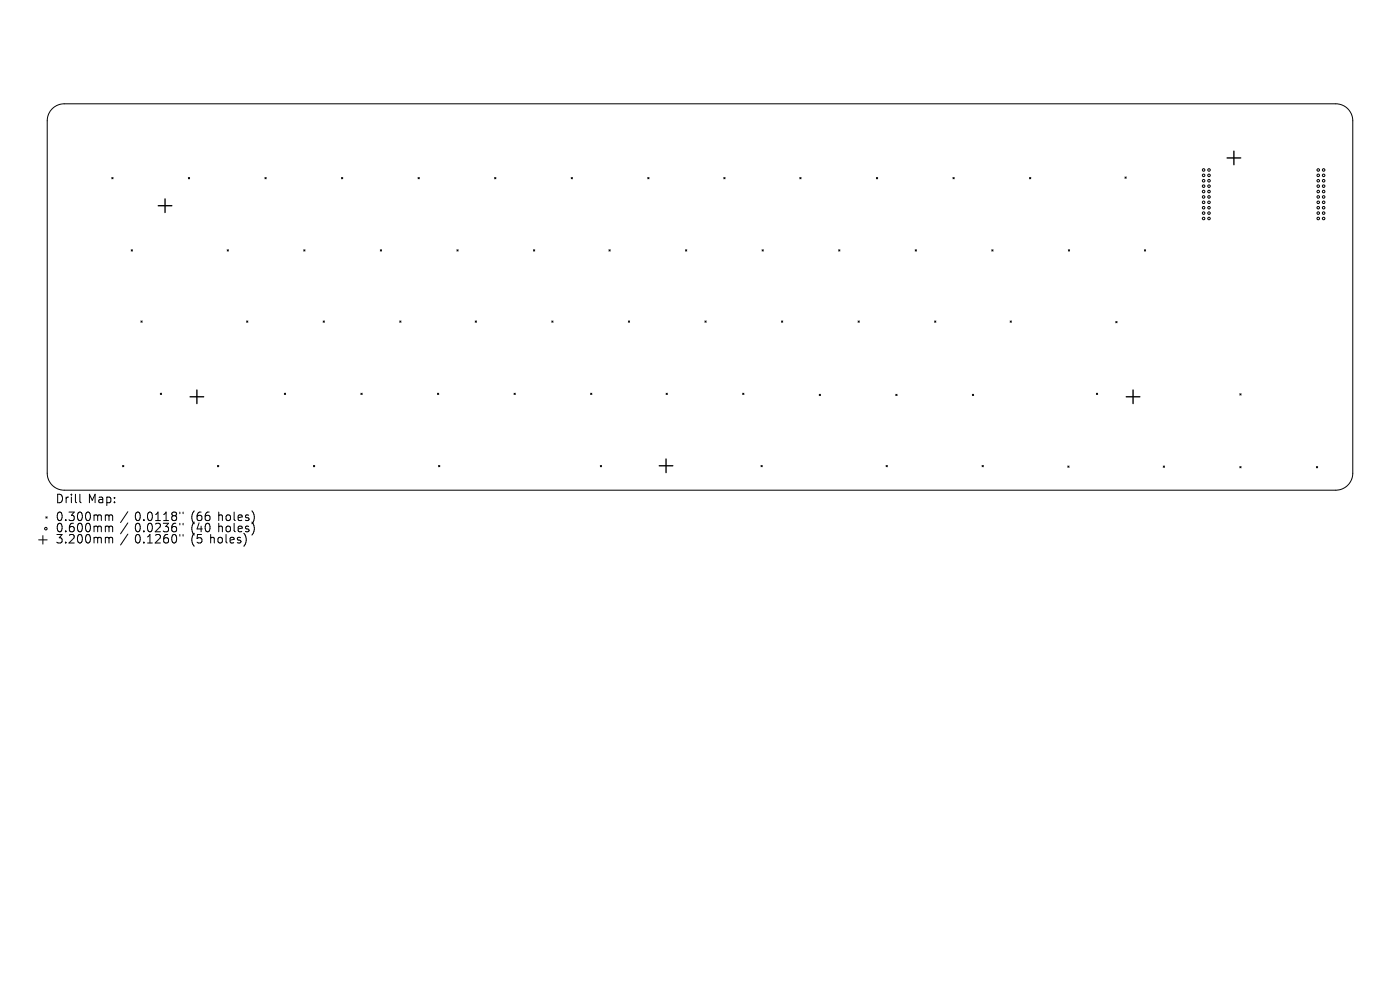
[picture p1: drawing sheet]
<svg xmlns="http://www.w3.org/2000/svg" width="297mm" height="210mm" viewBox="0 0 297 210" stroke-linecap="round" stroke-linejoin="round" font-family="sans-serif">
<defs><g id="words">
<g font-size="2.5">
<text x="11.8" y="107.1">Drill</text>
<text x="18.6" y="107.1">Map:</text>
<text x="11.8" y="110.9">0.300mm</text>
<text x="11.8" y="113.3">0.600mm</text>
<text x="28.6" y="110.9">0.0118&quot;</text>
<text x="28.6" y="113.3">0.0236&quot;</text>
<text x="40.5" y="110.9">(66</text>
<text x="40.5" y="113.3">(40</text>
<text x="46.3" y="110.9">holes)</text>
<text x="46.3" y="113.3">holes)</text>
<text x="11.8" y="115.6">3.200mm</text>
<text x="28.6" y="115.6">0.1260&quot;</text>
<text x="40.5" y="115.6">(5</text>
<text x="44.6" y="115.6">holes)</text>
</g>
</g></defs>
<g fill="none" stroke="#000" stroke-width=".21">
<path d="M11.1 23a3.6 3.6 0 0 1 2.5-1h269.8a3.6 3.6 0 0 1 3.6 3.6v74.8a3.6 3.6 0 0 1-3.6 3.6h-269.8a3.6 3.6 0 0 1-3.6-3.6v-74.8a3.6 3.6 0 0 1 1.1-2.6zM23.7 37.7l.3 .2M24 37.7l-.3 .2M40 37.7l.2 .2M40.2 37.7l-.2 .2M56.2 37.7l.3 .2M56.5 37.7l-.3 .2M72.4 37.7l.3 .2M72.7 37.7l-.3 .2M88.7 37.7l.3 .2M89 37.7l-.3 .2M104.9 37.7l.3 .2"/>
<path d="M105.2 37.7l-.3 .2M121.2 37.7l.2 .2M121.4 37.7l-.2 .2M137.4 37.7l.3 .2M137.7 37.7l-.3 .2M153.5 37.7l.3 .2M153.8 37.7l-.3 .2M169.7 37.7l.2 .2M169.9 37.7l-.2 .2M185.9 37.7l.3 .2M186.2 37.7l-.3 .2M202.2 37.7l.2 .2"/>
<path d="M202.4 37.7l-.2 .2M218.4 37.7l.3 .2M218.7 37.7l-.3 .2M238.7 37.5l.2 .3M238.9 37.5l-.2 .3M27.8 53l.3 .3M28.1 53l-.3 .3M48.2 53l.3 .3M48.5 53l-.3 .3M64.4 53l.3 .3M64.7 53l-.3 .3M80.7 53l.3 .3"/>
<path d="M81 53l-.3 .3M96.9 53l.3 .3M97.2 53l-.3 .3M113.2 53l.2 .3M113.4 53l-.2 .3M129.2 53l.3 .3M129.5 53l-.3 .3M145.4 53l.3 .3M145.7 53l-.3 .3M161.7 53l.2 .3M161.9 53l-.2 .3M177.9 53l.3 .3"/>
<path d="M178.2 53l-.3 .3M194.2 53l.2 .3M194.4 53l-.2 .3M210.4 53l.3 .3M210.7 53l-.3 .3M226.6 53l.3 .3M226.9 53l-.3 .3M242.8 53l.2 .3M243 53l-.2 .3M29.9 68.1l.3 .3M30.2 68.1l-.3 .3M52.3 68.1l.3 .3"/>
<path d="M52.6 68.1l-.3 .3M68.6 68.1l.2 .3M68.8 68.1l-.2 .3M84.8 68.1l.3 .3M85.1 68.1l-.3 .3M100.8 68.1l.3 .3M101.1 68.1l-.3 .3M117.1 68.1l.2 .3M117.3 68.1l-.2 .3M133.3 68.1l.3 .3M133.6 68.1l-.3 .3M149.5 68.1l.3 .3"/>
<path d="M149.8 68.1l-.3 .3M165.8 68.1l.3 .3M166.1 68.1l-.3 .3M182 68.1l.3 .3M182.3 68.1l-.3 .3M198.3 68.1l.2 .3M198.5 68.1l-.2 .3M214.3 68.1l.3 .3M214.6 68.1l-.3 .3M236.7 68.2l.3 .3M237 68.2l-.3 .3M26 98.7l.3 .3"/>
<path d="M26.3 98.7l-.3 .3M34 83.4l.3 .3M34.3 83.4l-.3 .3M46.1 98.7l.3 .3M46.4 98.7l-.3 .3M60.3 83.4l.3 .3M60.6 83.4l-.3 .3M66.5 98.7l.3 .3M66.8 98.7l-.3 .3M76.6 83.4l.2 .3M76.8 83.4l-.2 .3M92.8 83.4l.3 .3"/>
<path d="M93 98.7l.3 .3M93.1 83.4l-.3 .3M93.3 98.7l-.3 .3M109.1 83.4l.2 .3M109.3 83.4l-.2 .3M125.3 83.4l.3 .3M125.6 83.4l-.3 .3M127.4 98.7l.2 .3M127.6 98.7l-.2 .3M141.3 83.4l.3 .3M141.6 83.4l-.3 .3M157.6 83.4l.2 .3"/>
<path d="M157.8 83.4l-.2 .3M161.4 98.7l.3 .3M161.7 98.7l-.3 .3M173.8 83.6l.3 .3M174.1 83.6l-.3 .3M188 98.7l.2 .3M188.2 98.7l-.2 .3M190 83.6l.3 .3M190.3 83.6l-.3 .3M206.3 83.6l.3 .3M206.6 83.6l-.3 .3M208.3 98.7l.3 .3"/>
<path d="M208.6 98.7l-.3 .3M226.5 98.9l.3 .2M226.8 98.9l-.3 .2M232.6 83.4l.3 .3M232.9 83.4l-.3 .3M246.8 98.9l.2 .2M247 98.9l-.2 .2M263 83.5l.3 .3M263 99l.3 .2M263.3 83.5l-.3 .3M263.3 99l-.3 .2M279.3 99l.2 .2"/>
<path d="M279.5 99l-.2 .2M8.2 114.5h1.8M9.1 113.6v1.8M9.7 109.6l.3 .3M10 109.6l-.3 .3M16.9 104.8v1.6l.3 .2M22.9 109.2l.2 .3M22.9 111.6l.2 .3M22.9 114l.2 .2M23.1 109.5v.9M23.1 111.9v.9M23.1 114.2v1"/>
<path d="M23.1 109.5l.3-.3 .4 .1 .1 1.1M23.1 111.9l.3-.3 .4 .1 .1 1.1M23.1 114.2l.3-.2 .4 .1 .1 1.1M27.1 108.5l-1.5 2.4M27.1 110.9l-1.5 2.3M27.1 113.3l-1.5 2.3M38.2 108.6v.4M38.2 111v.3M38.2 113.4v.3M38.8 108.6v.4M38.8 111v.3M38.8 113.4v.3"/>
<path d="M52.2 114.3v.8M53.9 109.1v1.2M53.9 111.5v1.2"/>
<circle cx="255.3" cy="36.1" r=".27"/>
<circle cx="255.3" cy="38.3" r=".27"/>
<circle cx="255.3" cy="37.2" r=".27"/>
<circle cx="255.3" cy="39.5" r=".27"/>
<circle cx="256.5" cy="36.1" r=".27"/>
<circle cx="256.5" cy="38.3" r=".27"/>
<circle cx="256.5" cy="37.2" r=".27"/>
<circle cx="256.5" cy="39.5" r=".27"/>
<circle cx="279.7" cy="36.1" r=".27"/>
<circle cx="279.7" cy="38.3" r=".27"/>
<circle cx="279.7" cy="37.2" r=".27"/>
<circle cx="279.7" cy="39.5" r=".27"/>
<circle cx="280.8" cy="36.1" r=".27"/>
<circle cx="280.8" cy="38.3" r=".27"/>
<circle cx="280.8" cy="37.2" r=".27"/>
<circle cx="280.8" cy="39.5" r=".27"/>
<circle cx="255.3" cy="46.4" r=".27"/>
<circle cx="255.3" cy="44.1" r=".27"/>
<circle cx="255.3" cy="41.8" r=".27"/>
<circle cx="255.3" cy="40.6" r=".27"/>
<circle cx="255.3" cy="45.2" r=".27"/>
<circle cx="255.3" cy="42.9" r=".27"/>
<circle cx="256.5" cy="46.4" r=".27"/>
<circle cx="256.5" cy="44.1" r=".27"/>
<circle cx="256.5" cy="40.6" r=".27"/>
<circle cx="256.5" cy="45.2" r=".27"/>
<circle cx="256.5" cy="41.8" r=".27"/>
<circle cx="256.5" cy="42.9" r=".27"/>
<circle cx="279.7" cy="46.4" r=".27"/>
<circle cx="279.7" cy="44.1" r=".27"/>
<circle cx="279.7" cy="41.8" r=".27"/>
<circle cx="279.7" cy="40.6" r=".27"/>
<circle cx="279.7" cy="45.2" r=".27"/>
<circle cx="279.7" cy="42.9" r=".27"/>
<circle cx="280.8" cy="46.4" r=".27"/>
<circle cx="280.8" cy="44.1" r=".27"/>
<circle cx="280.8" cy="41.8" r=".27"/>
<circle cx="280.8" cy="45.2" r=".27"/>
<circle cx="280.8" cy="40.6" r=".27"/>
<circle cx="280.8" cy="42.9" r=".27"/>
<circle cx="9.7" cy="112.1" r=".27"/>
</g>
<path d="M260.3 33.5h2.9M261.8 32.1v2.8M33.6 43.6h2.9M35 42.2v2.9M40.3 84.2h2.9M41.8 82.7v2.9M139.9 98.8h2.8M141.3 97.4v2.8M238.9 84.2h2.9M240.4 82.7v2.9" fill="none" stroke="#000" stroke-width=".29"/>
<use href="#words"/>
</svg>
